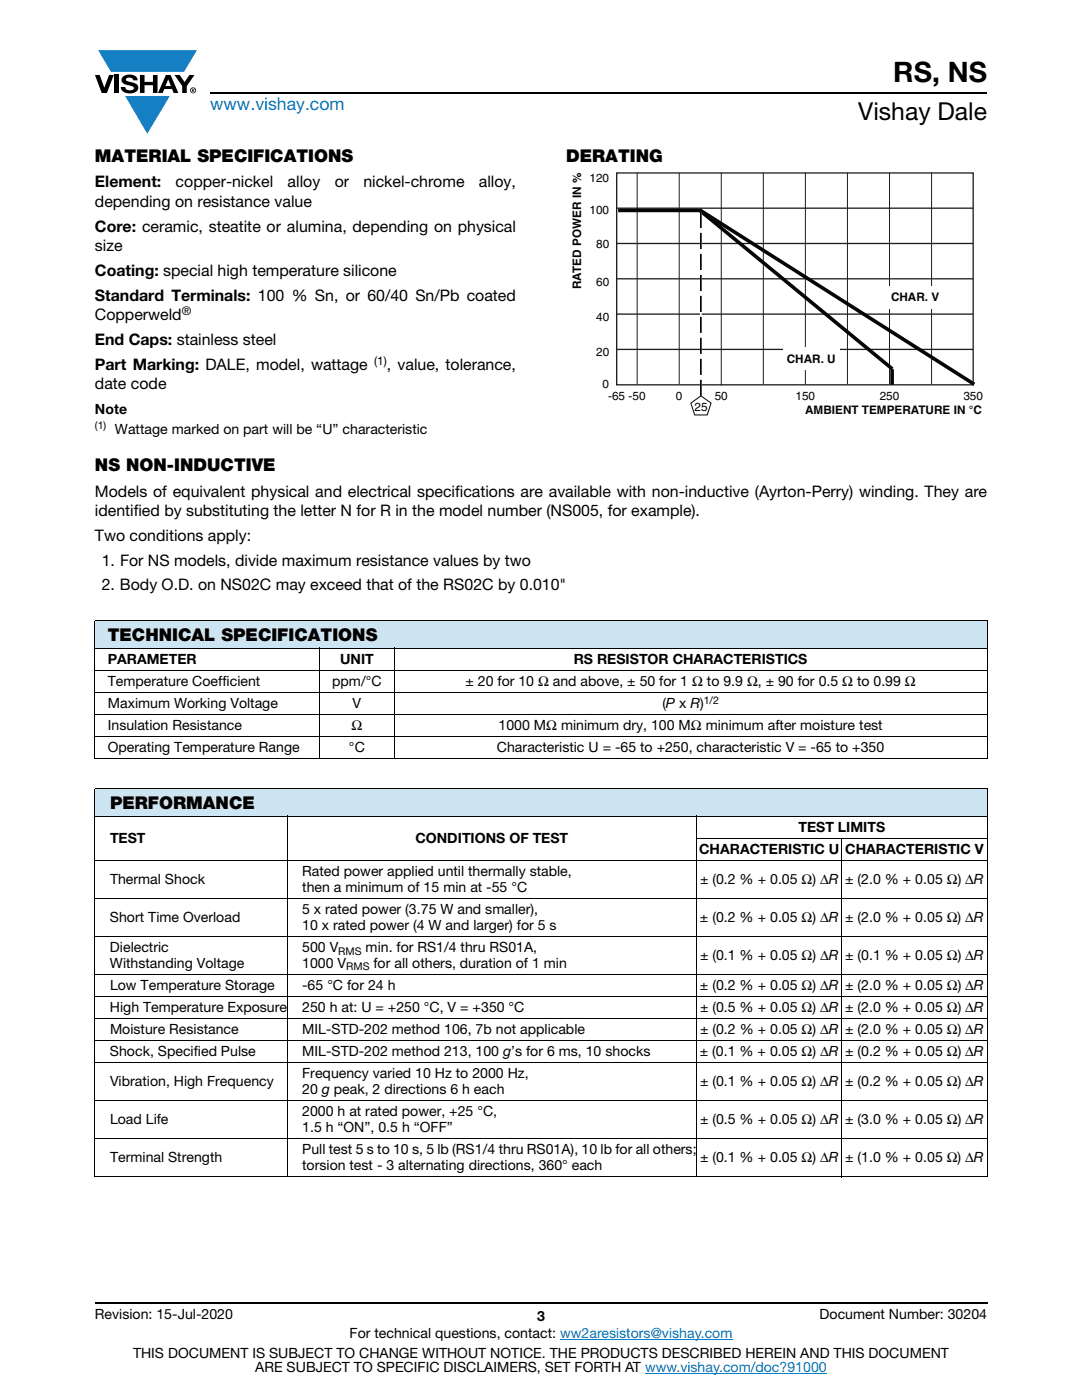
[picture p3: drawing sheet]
<svg xmlns="http://www.w3.org/2000/svg" width="216mm" height="279mm" viewBox="0 0 216 279" stroke-linecap="round" stroke-linejoin="round" font-family="sans-serif">
<defs><g id="words">
<text font-size="5.6" x="178.2" y="16.4">RS, NS</text>
<text font-size="4.9" x="171.3" y="24">Vishay Dale</text>
<text font-size="3.5" fill="#067ec4" x="42" y="21.9">www.vishay.com</text>
<g font-size="3.5">
<text x="18.9" y="32.3">MATERIAL SPECIFICATIONS</text>
<text x="112.9" y="32.3">DERATING</text>
<text x="18.9" y="94.1">NS NON-INDUCTIVE</text>
<text x="21.5" y="128">TECHNICAL SPECIFICATIONS</text>
<text x="21.9" y="161.5">PERFORMANCE</text>
</g>
<g font-size="3.2">
<text x="18.9" y="37.4">Element:</text>
<text x="18.9" y="41.3">depending on resistance value</text>
<text x="35.1" y="37.4">copper-nickel</text>
<text x="57.4" y="37.4">alloy</text>
<text x="66.8" y="37.4">or</text>
<text x="72.5" y="37.4">nickel-chrome</text>
<text x="95.5" y="37.4">alloy,</text>
<text x="18.9" y="46.2">Core: ceramic, steatite or alumina, depending on physical</text>
<text x="18.9" y="50.1">size</text>
<text x="18.9" y="55">Coating: special high temperature silicone</text>
<text x="18.9" y="60">Standard Terminals: 100 % Sn, or 60/40 Sn/Pb coated</text>
<text x="18.9" y="63.9">Copperweld</text>
<text x="18.9" y="68.8">End Caps: stainless steel</text>
<text x="18.9" y="77.6">date code</text>
<text x="18.9" y="73.7">Part Marking: DALE, model, wattage</text>
<text x="77.2" y="73.7">, value, tolerance,</text>
<text x="18.9" y="99.1">Models of equivalent physical and electrical specifications are available with non-inductive (Ayrton-Perry) winding. They are</text>
<text x="18.9" y="103">identified by substituting the letter N for R in the model number (NS005, for example).</text>
<text x="18.9" y="108">Two conditions apply:</text>
<text x="20.3" y="112.9">1. For NS models, divide maximum resistance values by two</text>
<text x="20.3" y="117.8">2. Body O.D. on NS02C may exceed that of the RS02C by 0.010&quot;</text>
</g>
<g font-size="2.8">
<text x="18.9" y="82.7">Note</text>
<text x="22.9" y="86.6">Wattage marked on part will be “U” characteristic</text>
<text x="21.5" y="132.5">PARAMETER</text>
<text x="21.5" y="136.9">Temperature Coefficient</text>
<text x="66.3" y="136.9">ppm/°C</text>
<text x="67.9" y="132.5">UNIT</text>
<text x="92.9" y="136.9">± 20 for 10 Ω and above, ± 50 for 1 Ω to 9.9 Ω, ± 90 for 0.5 Ω to 0.99 Ω</text>
<text x="114.5" y="132.5">RS RESISTOR CHARACTERISTICS</text>
<text x="21.5" y="141.3">Maximum Working Voltage</text>
<text x="70.4" y="141.3">V</text>
<text x="132.2" y="141.3">(P x R)</text>
<text x="21.5" y="145.7">Insulation Resistance</text>
<text x="70.1" y="145.7">Ω</text>
<text x="99.5" y="145.7">1000 MΩ minimum dry, 100 MΩ minimum after moisture test</text>
<text x="21.5" y="150.1">Operating Temperature Range</text>
<text x="69.6" y="150.1">°C</text>
<text x="99.2" y="150.1">Characteristic U = -65 to +250, characteristic V = -65 to +350</text>
<text x="159.3" y="166">TEST LIMITS</text>
<text x="21.9" y="168.2">TEST</text>
<text x="82.9" y="168.2">CONDITIONS OF TEST</text>
<text x="139.5" y="170.4">CHARACTERISTIC U CHARACTERISTIC V</text>
<text x="21.9" y="176.4">Thermal Shock</text>
<text x="60.3" y="174.8">Rated power applied until thermally stable,</text>
<text x="60.3" y="178">then a minimum of 15 min at -55 °C</text>
<text x="139.7" y="176.4">± (0.2 % + 0.05 Ω) ΔR</text>
<text x="168.7" y="176.4">± (2.0 % + 0.05 Ω) ΔR</text>
<text x="21.9" y="184">Short Time Overload</text>
<text x="60.3" y="185.6">10 x rated power (4 W and larger) for 5 s</text>
<text x="60.3" y="182.4">5 x rated power (3.75 W and smaller),</text>
<text x="139.7" y="184">± (0.2 % + 0.05 Ω) ΔR</text>
<text x="168.7" y="184">± (2.0 % + 0.05 Ω) ΔR</text>
<text x="21.9" y="190">Dielectric</text>
<text x="60.3" y="190">500 V</text>
<text x="73" y="190">min. for RS1/4 thru RS01A,</text>
<text x="139.7" y="191.6">± (0.1 % + 0.05 Ω) ΔR</text>
<text x="168.7" y="191.6">± (0.1 % + 0.05 Ω) ΔR</text>
<text x="21.9" y="193.2">Withstanding Voltage</text>
<text x="21.9" y="197.6">Low Temperature Storage</text>
<text x="60.3" y="197.6">-65 °C for 24 h</text>
<text x="60.3" y="193.2">1000 V</text>
<text x="74.5" y="193.2">for all others, duration of 1 min</text>
<text x="139.7" y="197.6">± (0.2 % + 0.05 Ω) ΔR</text>
<text x="168.7" y="197.6">± (2.0 % + 0.05 Ω) ΔR</text>
<text x="21.9" y="202">High Temperature Exposure</text>
<text x="60.3" y="202">250 h at: U = +250 °C, V = +350 °C</text>
<text x="139.7" y="202">± (0.5 % + 0.05 Ω) ΔR</text>
<text x="168.7" y="202">± (2.0 % + 0.05 Ω) ΔR</text>
<text x="21.9" y="206.4">Moisture Resistance</text>
<text x="60.3" y="206.4">MIL-STD-202 method 106, 7b not applicable</text>
<text x="139.7" y="206.4">± (0.2 % + 0.05 Ω) ΔR</text>
<text x="168.7" y="206.4">± (2.0 % + 0.05 Ω) ΔR</text>
<text x="21.9" y="210.8">Shock, Specified Pulse</text>
<text x="60.3" y="215.2">Frequency varied 10 Hz to 2000 Hz,</text>
<text x="60.3" y="210.8">MIL-STD-202 method 213, 100 g’s for 6 ms, 10 shocks</text>
<text x="139.7" y="210.8">± (0.1 % + 0.05 Ω) ΔR</text>
<text x="168.7" y="210.8">± (0.2 % + 0.05 Ω) ΔR</text>
<text x="22" y="216.8">Vibration, High Frequency</text>
<text x="60.3" y="218.4">20 g peak, 2 directions 6 h each</text>
<text x="139.7" y="216.8">± (0.1 % + 0.05 Ω) ΔR</text>
<text x="168.7" y="216.8">± (0.2 % + 0.05 Ω) ΔR</text>
<text x="22" y="224.4">Load Life</text>
<text x="60.3" y="222.8">2000 h at rated power, +25 °C,</text>
<text x="60.3" y="226">1.5 h “ON”, 0.5 h “OFF”</text>
<text x="139.7" y="224.4">± (0.5 % + 0.05 Ω) ΔR</text>
<text x="168.7" y="224.4">± (3.0 % + 0.05 Ω) ΔR</text>
<text x="21.9" y="232">Terminal Strength</text>
<text x="60.3" y="233.6">torsion test - 3 alternating directions, 360° each</text>
<text x="60.3" y="230.4">Pull test 5 s to 10 s, 5 lb (RS1/4 thru RS01A), 10 lb for all others;</text>
<text x="139.7" y="232">± (0.1 % + 0.05 Ω) ΔR</text>
<text x="168.7" y="232">± (1.0 % + 0.05 Ω) ΔR</text>
<text x="18.9" y="263.3">Revision: 15-Jul-2020</text>
<text x="107.2" y="263.6">3</text>
<text x="163.6" y="263.3">Document Number: 30204</text>
<text x="69.8" y="267.1">For technical questions, contact: ww2aresistors@vishay.com</text>
<text x="26.5" y="271">THIS DOCUMENT IS SUBJECT TO CHANGE WITHOUT NOTICE. THE PRODUCTS DESCRIBED HEREIN AND THIS DOCUMENT</text>
<text x="50.9" y="273.8">ARE SUBJECT TO SPECIFIC DISCLAIMERS, SET FORTH AT www.vishay.com/doc?91000</text>
</g>
<g font-size="2.4">
<text x="36.3" y="62.9">®</text>
<text x="74.6" y="72.8">(1)</text>
</g>
<g font-size="2.3" fill="#040503">
<text x="117.6" y="36.2">120</text>
<text x="117.6" y="42.7">100</text>
<text x="119" y="49.6">80</text>
<text x="116" y="57.7" transform="rotate(-90 116 57.7)">RATED POWER IN %</text>
<text x="119" y="57">60</text>
<text x="119" y="64">40</text>
<text x="177.8" y="60.1">CHAR. V</text>
<text x="119" y="71.1">20</text>
<text x="120.3" y="77.5">0</text>
<text x="157" y="72.4">CHAR. U</text>
<text x="121.4" y="79.8">-65 -50</text>
<text x="134.9" y="79.8">0</text>
<text x="138.6" y="82">25</text>
<text x="142.6" y="79.8">50</text>
<text x="158.7" y="79.8">150</text>
<text x="160.7" y="82.6">AMBIENT TEMPERATURE IN °C</text>
<text x="175.5" y="79.8">250</text>
<text x="192.2" y="79.8">350</text>
</g>
<g font-size="2.1">
<text x="18.9" y="85.7">(1)</text>
<text x="140.4" y="140.4">1/2</text>
<text x="67.5" y="190.5">RMS</text>
<text x="69.1" y="193.7">RMS</text>
</g>
</g></defs>
<g fill="#147fc3">
<path d="M19.6 10h19.7l-2.6 4.3h-1.1h-13.5z"/>
<path d="M25 19.2h8.9l-4.5 7.5z"/>
</g>
<g fill="#000">
<path d="M18.9 15h1l.9 2.5 1-2.5h.9l-1.4 3.6h-1zM22.9 15h.9v3.6h-.9zM24.6 15.3a2.1 2.1 0 0 1 2.8 .3l.1 .4h-.9a.79 .79 0 0 0-.7-.5 .79 .79 0 0 0-.8 .4l.3 .3 1 .2a1.08 1.08 0 0 1 1.2 1 1.08 1.08 0 0 1-1.1 1.2 1.73 1.73 0 0 1-2.4-1.2h.9a.96 .96 0 0 0 .8 .6 .96 .96 0 0 0 .9-.4 1.31 1.31 0 0 0-1.2-.6 1.03 1.03 0 0 1-1.1-.6 1.03 1.03 0 0 1 .2-1.1zM27.9 15h.9v1.3h1.7v-1.3h.9v3.6h-.9v-1.6h-1.7v1.6h-.9zM34.8 15h1.1l.9 1.4 1-1.4h1l-1.5 2.2v1.4h-.9v-1.4z"/>
<path d="M33.6 15.9l.5 1.3h-1.1zM33.1 15l-1.6 3.6h1l.3-.8h1.5l.3 .8h1l-1.6-3.6z"/>
<path d="M38.4 17.8h.2v.2h-.2zM38.3 17.7v.7h.1v-.3l.4 .3-.2-.3 .2-.2-.1-.2z"/>
<path d="M38.1 18a.46 .46 0 0 1 .9 0 .46 .46 0 0 1-.9 0zM37.9 18a.6 .6 0 0 0 1.2 0 .6 .6 0 0 0-1.2 0z"/>
</g>
<path d="M42 18.6h155M18.9 260h178.1" fill="none" stroke="#000" stroke-width=".36"/>
<path d="M111.8 267.3h34.3M128.7 274h36.3" fill="none" stroke="#067ec4" stroke-width=".2"/>
<path d="M123 34.5h71.2v42.3h-71.2zM123 41.5h71.2M123 48.6h71.2M123 55.6h71.2M123 62.7h71.2M123 69.7h71.2" fill="none" stroke="#201d1e" stroke-width=".26"/>
<path d="M127.1 34.5v42.2M135.5 34.5v42.2M143.9 34.5v42.5M152.3 34.5v42.2M160.7 34.5v42.2M169.1 34.5v42.2M177.5 34.5v42.2M185.9 34.5v42.2" fill="none" stroke="#201d1e" stroke-width=".2"/>
<path d="M139.7 42.1l38.4 31.5M139.8 42l54.6 34.7" fill="none" stroke="#040503" stroke-width=".72" stroke-linecap="butt"/>
<g fill="#fff">
<path d="M176.9 57.2h11.5v4.4h-11.5z"/>
<path d="M156.3 69.3h11.3v4.5h-11.3z"/>
</g>
<path d="M123.3 42h16.7M178 73.7v3.1" fill="none" stroke="#040503" stroke-width=".72" stroke-linecap="butt"/>
<path d="M139.8 42.3v38.1" fill="none" stroke="#fff" stroke-width=".34"/>
<path d="M139.8 42.3v3.2M139.8 46.5v3.2M139.8 50.7v3.2M139.8 54.9v3.2M139.8 59v3.3M139.8 63.2v3.2M139.8 67.4v3.2M139.8 71.6v3.2M139.8 75.8v3.2" fill="none" stroke="#040503" stroke-width=".34"/>
<path d="M137.9 80.5l2-1.5 2 1.5-.8 2.3h-2.5z" fill="none" stroke="#040503" stroke-width=".2"/>
<g fill="#cde5f3">
<path d="M18.9 123.8h178.1v5.5h-178.1z"/>
<path d="M18.9 157.4h178.1v5.5h-178.1z"/>
</g>
<g fill="none" stroke="#000" stroke-width=".2">
<path d="M18.9 123.8h178.1M18.9 129.3h178.1M18.9 133.8h178.1M18.9 138.2h178.1M18.9 123.9v27.4M63.8 129.2v22.3M78.7 129.2v22.3M197 123.9v27.4M18.9 142.6h178.1M18.9 147h178.1M18.9 151.4h178.1M18.9 157.4h178.1"/>
<path d="M18.9 157.5v77.3M197 157.5v77.3M18.9 162.9h178.1M18.9 171.7h178.1M18.9 179.3h178.1M57.3 162.8v72.1M138.9 167.3h58.1M139 162.8v72.1M168 167.2v67.7M18.9 186.9h178.1M18.9 194.5h178.1M18.9 198.9h178.1"/>
<path d="M18.9 203.3h178.1M18.9 207.7h178.1M18.9 212.1h178.1M18.9 219.7h178.1M18.9 227.3h178.1M18.9 234.9h178.1"/>
</g>
<use href="#words"/>
</svg>
